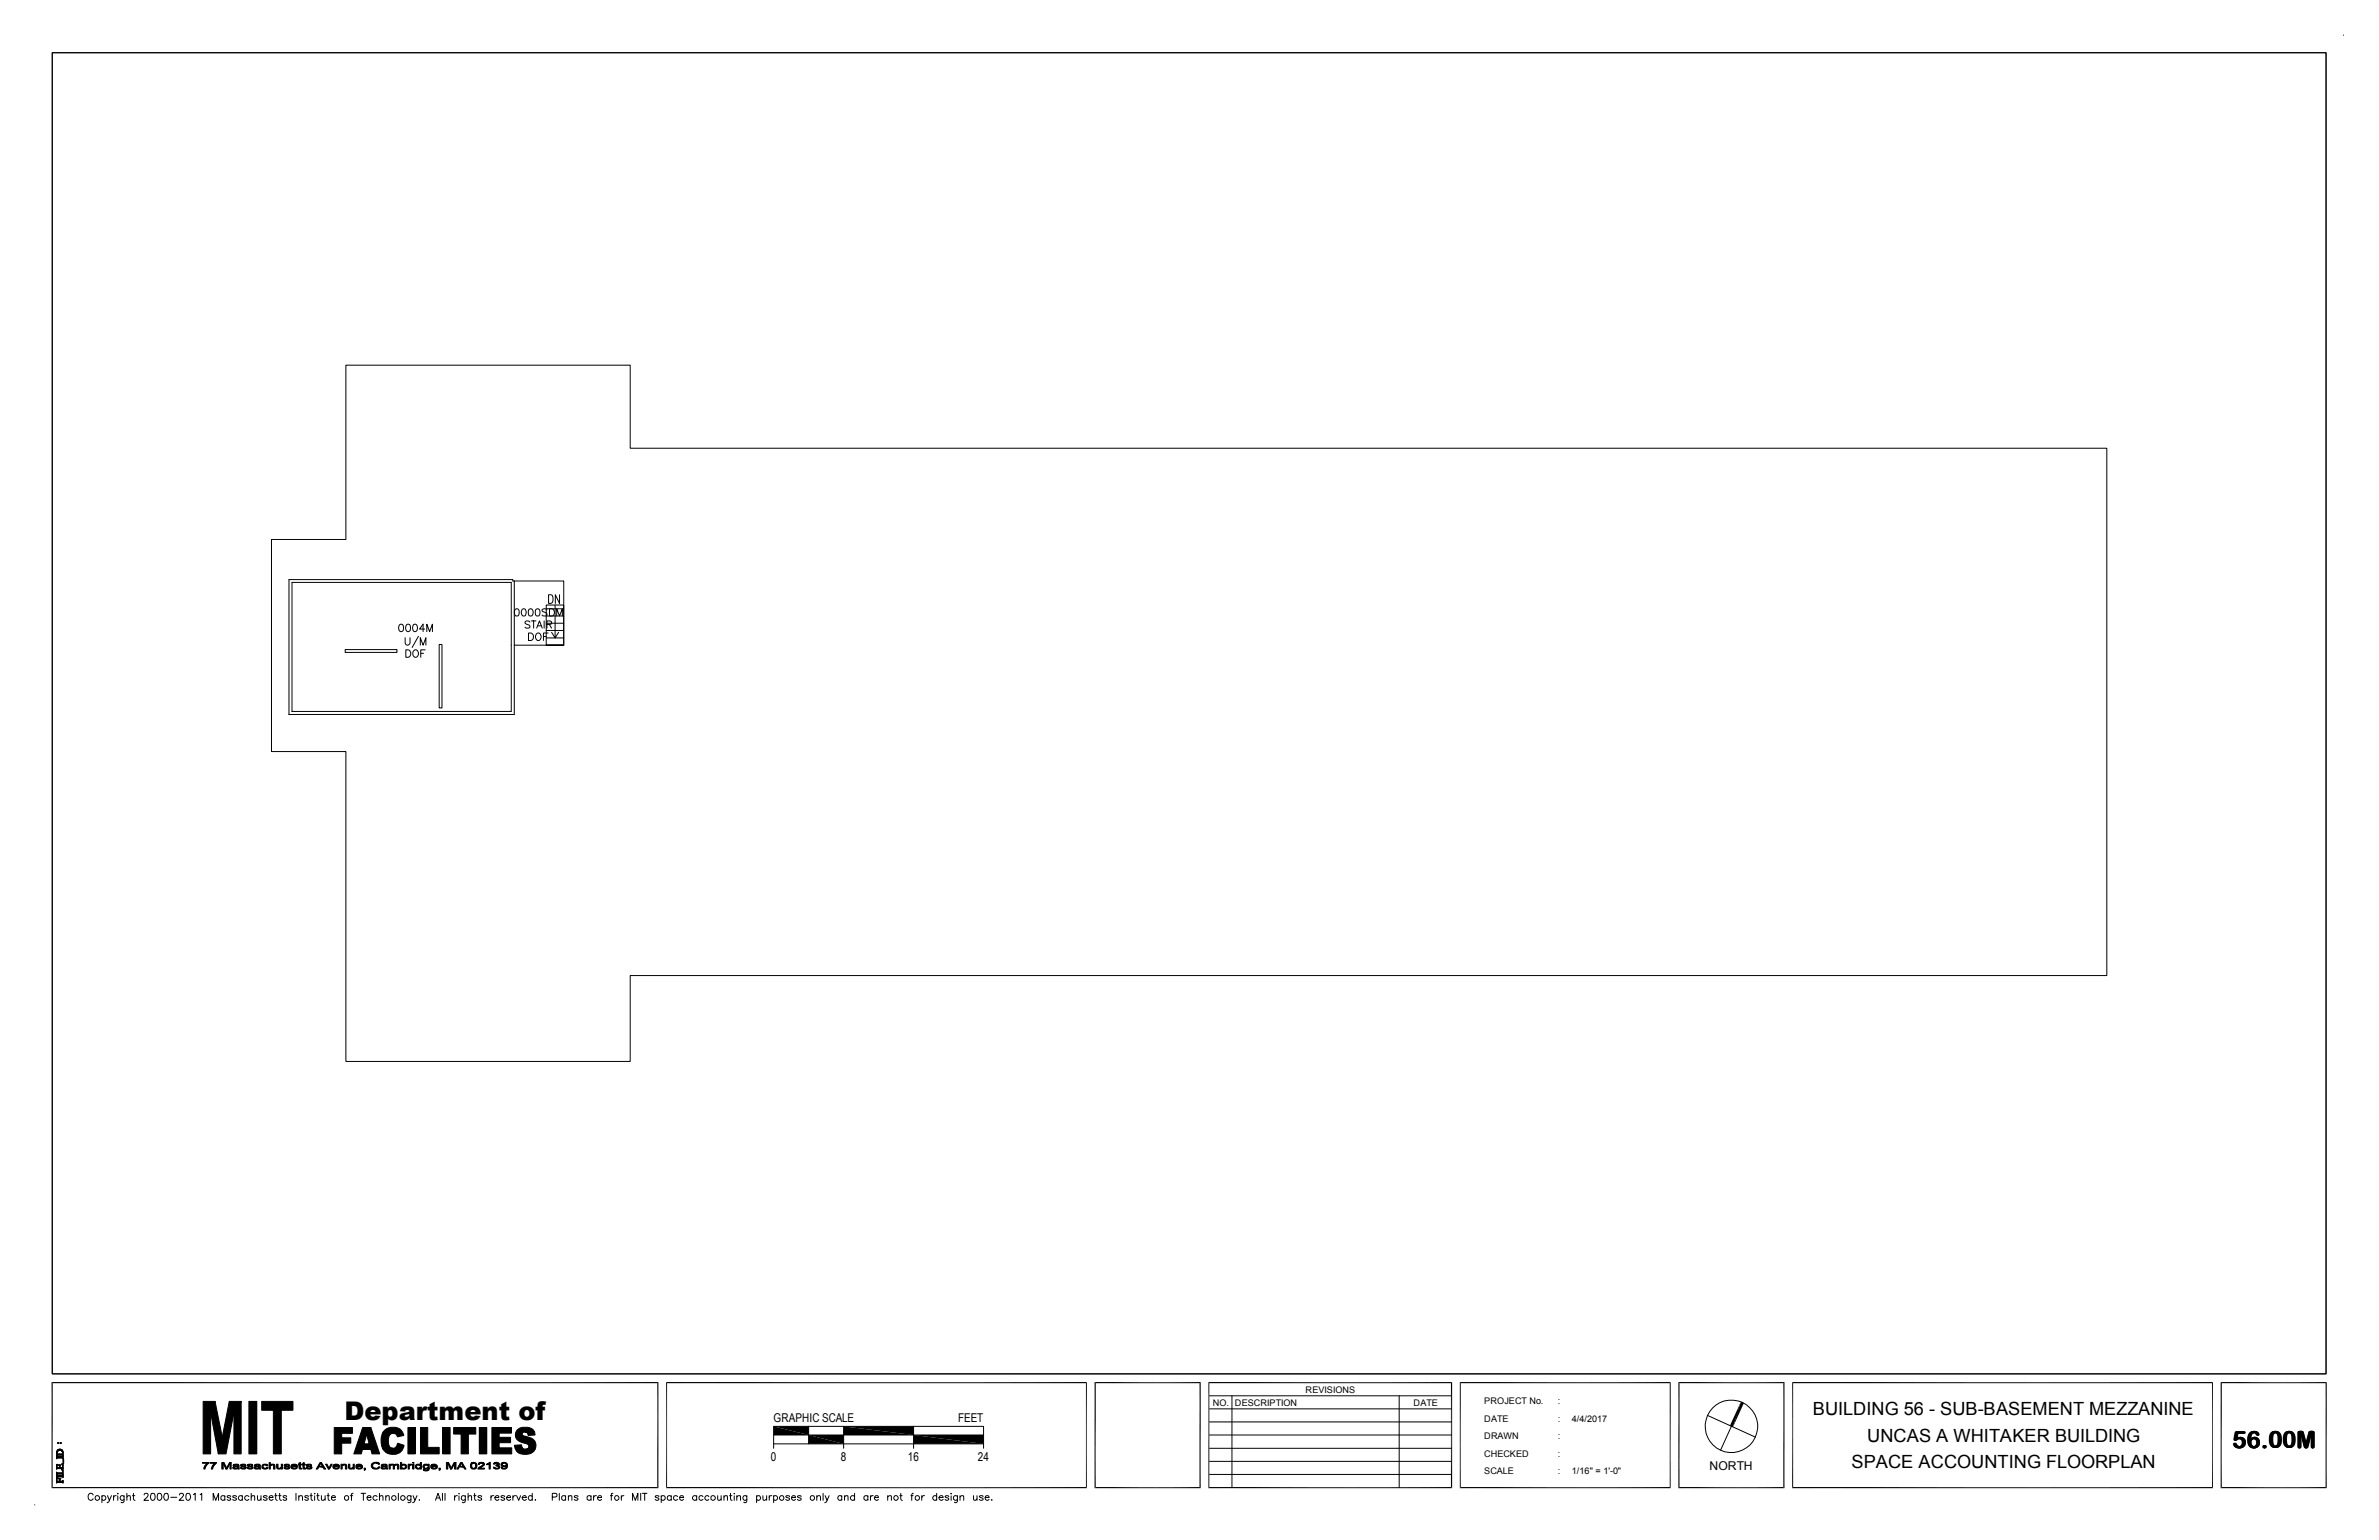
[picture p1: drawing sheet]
<svg xmlns="http://www.w3.org/2000/svg" width="432mm" height="279mm" viewBox="0 0 432 279" stroke-linecap="round" stroke-linejoin="round" font-family="sans-serif">
<defs><g id="words">
<text font-size="4.7" x="62.5" y="257.6">Department of</text>
<text font-size="4.3" x="405.2" y="262.7">56.00M</text>
<g font-size="3.3">
<text x="329" y="256.8">BUILDING 56 - SUB-BASEMENT MEZZANINE</text>
<text x="338.9" y="261.5">UNCAS A WHITAKER BUILDING</text>
<text x="336" y="266.3">SPACE ACCOUNTING FLOORPLAN</text>
</g>
<g font-size="2.2">
<text x="140.4" y="258">GRAPHIC SCALE</text>
<text x="173.9" y="258">FEET</text>
<text x="139.9" y="265.1">0</text>
<text x="152.6" y="265.1">8</text>
<text x="164.8" y="265.1">16</text>
<text x="177.5" y="265.1">24</text>
<text x="310.3" y="266.7">NORTH</text>
</g>
<g font-size="1.7">
<text x="220.1" y="255">NO.</text>
<text x="224.2" y="255">DESCRIPTION</text>
<text x="237" y="252.6">REVISIONS</text>
<text x="256.6" y="255">DATE</text>
<text x="269.4" y="258">DATE</text>
<text x="269.4" y="254.8">PROJECT No.</text>
<text x="282.7" y="258">:</text>
<text x="282.7" y="254.8">:</text>
<text x="285.3" y="258">4/4/2017</text>
<text x="269.4" y="261.2">DRAWN</text>
<text x="282.7" y="261.2">:</text>
<text x="269.4" y="267.5">SCALE</text>
<text x="269.4" y="264.3">CHECKED</text>
<text x="282.7" y="264.3">:</text>
<text x="282.7" y="267.5">:</text>
<text x="285.3" y="267.5">1/16&quot; = 1'-0&quot;</text>
</g>
</g></defs>
<g fill="none" stroke="#000" stroke-width=".18">
<path d="M9.5 9.6h412.7v239.7h-412.7zM425.4 6.4h.1M62.8 66.3h51.6v15h268v95.7h-268v15.6h-51.6v-56.2h-13.5v-38.5h13.5zM53 105.7h39.8v23.4h-39.8zM62.7 117.9h9.4v.5h-9.4zM72.6 113.3a.41 .41 0 0 1 .6 .2v.8a.41 .41 0 0 1-.4 .3 .41 .41 0 0 1-.4-.3 .96 .96 0 0 1 .2-1zM73.5 115.7l.1 1.1a.43 .43 0 0 0 .5 .2 .43 .43 0 0 0 .3-.3v-1M73.7 117.9a.73 .73 0 0 1 .8 .4 .73 .73 0 0 1-.2 .9l-.6 .1zM73.8 113.3a.41 .41 0 0 1 .7 .2v.8a.41 .41 0 0 1-.4 .3 .41 .41 0 0 1-.4-.3 .96 .96 0 0 1 .1-1zM75.1 113.3a.4 .4 0 0 1 .6 .2 .62 .62 0 0 1 .1 .7 .62 .62 0 0 1-.7 .3l-.2-.5zM75.1 118.1l.2-.2a.68 .68 0 0 1 .7 .7 .68 .68 0 0 1-.7 .7l-.4-.6zM75.9 115.4l-1.1 2.1"/>
<path d="M76.3 117.1v-1.4l.5 1.4 .5-1.4v1.4M76.4 118.5h.5M77.1 114.1h-.9l.6-.9v1.4M77.2 117.9h-.8v1.4M77.5 114.6v-1.4l.5 1.4 .5-1.4v1.4M79.7 116.9h.5v11.5h-.5zM93.3 105.4h-.2v-.2h-40.6v24.4h40.8v-12.5M93.3 105.4h9v11.7M93.3 105.4v11.7h9M93.6 110.5a.41 .41 0 0 1 .6 .2v.3a.55 .55 0 0 1-.5 .8 .79 .79 0 0 1-.1-1.3zM94.8 110.5l.2-.1a.7 .7 0 0 1 .5 .7 .7 .7 0 0 1-.4 .7h-.1a.79 .79 0 0 1-.2-1.3zM95.9 114.9h.5a.74 .74 0 0 1 .4 .6 .74 .74 0 0 1-.4 .7h-.5z"/>
<path d="M96.1 110.5a.4 .4 0 0 1 .6 .2 .63 .63 0 0 1 0 .7 .63 .63 0 0 1-.6 .3l-.2-.5zM96.2 112.9a.45 .45 0 0 0-.6-.3 .45 .45 0 0 0-.3 .5l.8 .3 .1 .4-.4 .2-.5-.2M96.4 112.6h.9M96.9 112.6v1.4M97.3 110.5a.4 .4 0 0 1 .7 .2v.3a.55 .55 0 0 1-.5 .8 .69 .69 0 0 1-.3-1.1zM97.3 115.1l.3-.2a.68 .68 0 0 1 .6 .6 .68 .68 0 0 1-.6 .7l-.4-.5zM97.4 114l.5-1.4 .5 1.4M97.6 113.5h.7M98.6 115.5h.5M98.8 112.6v1.4M99.1 117.1v-7.3h3.2v7.3h-3.2h3.2M99.1 115.7h3.2"/>
<path d="M99.1 114.4h3.2M99.1 113.1h3.2M99.1 111.8h3.2M99.1 110.4h3.2M99.3 110.7a.49 .49 0 0 0-.5-.3 .49 .49 0 0 0-.4 .4l.9 .6v.2l-.3 .2-.6-.2M99.3 113.3l.7-.1 .1-.4-.8-.2v1.4M99.5 114.9h-.9v1.3M99.6 107.9h.4a.97 .97 0 0 1 0 1.6h-.4zM99.7 113.3l.4 .7M99.7 110.4a.73 .73 0 0 1 .9 .4 .73 .73 0 0 1-.2 .9l-.7 .1zM100.1 114.7l.7 1M100.8 109.8v5.9l.6-1"/>
<path d="M101 111.8v-1.4l.6 1.4 .5-1.4v1.4M101.6 107.9v1.6l-.8-1.6v1.6M36.9 254.3h2.1l-.8 2v7.5h-1.3zM39 254.3l1.3 6.4-.7 3.1-1.4-7.5zM41.6 254.3h2.2l-1.3 2-1.5 7.5h-1.4zM43.8 254.3v9.5h-1.3v-7.5zM45.2 254.3h1.4v9.5h-1.4zM47.5 254.3h5.7v1.6h-2.1v7.9h-1.5v-7.9h-2.1zM60.7 259h3.3v1.1h-2v.8h1.7v.9h-1.7v2h-1.3zM65.8 259h1.5l-.8 1.3-.4 1.7 1.2 1h-1.5l-.2 .8h-1.4zM67.3 259l1.6 4.8h-1.4l-.2-.8-1.2-1h.9l-.5-1.7zM69.5 260l1.9 .1a1.01 1.01 0 0 0-.9 1.1l.2 1.1a.63 .63 0 0 0 .6 .5h-1.8l-.3-1v-.9z"/>
<path d="M69.6 259.8l.5-.6 .6-.2h.6a1.75 1.75 0 0 1 2 1.4l-1.2 .3-.3-.6-2.3-.1zM74 259h1.4v4.8h-1.4zM76.3 259h1.3v3.6h2.1v1.2h-3.4zM80.3 259h1.4v4.8h-1.4zM82.3 259h4.1v1.2h-1.4v3.6h-1.3v-3.6h-1.4zM87 259h1.3v4.8h-1.3zM89.3 259h3.5v1h-2.2v.8h2.1v.9h-2.1v1h2.3v1.1h-3.6zM93.9 259.5l.6-.5h.9a1.6 1.6 0 0 1 1.6 .7l-1.8 .1a.39 .39 0 0 0-.4 .4 .39 .39 0 0 0 .5 .4 2.16 2.16 0 0 1 1.9 1.3l.1 .4-.2 .7-1.7-.1a.54 .54 0 0 0 .6-.5 .54 .54 0 0 0-.7-.5 2.02 2.02 0 0 1-1.7-1.3v-.5zM95.2 259.8l1.8-.1 .1 .7h-1.2a.65 .65 0 0 0-.7-.6zM121 250.7v19.3M140.4 258.8h38.1v3.2h-38.1zM146.8 258.8v3.2"/>
<path d="M153.1 258.8v4M165.8 258.8v4M197.2 250.7v19.3M219.4 250.7v19.3M219.5 253.2h44M219.5 255.6h44M219.5 258h44M223.6 253.2v16.7M254 253.2v16.7M265 250.7v19.3M303.1 250.7v19.3M309.9 256.8l8.7 3.9"/>
<path d="M316.2 254.4l-3.9 8.7M325.4 250.7v19.3M401.6 250.7v19.3M6.3 273v.1M10.3 268.1h.2l-.2 .3M10.3 267.6l.1 .2M10.3 264.2l.1 .1M10.3 268.8h1.1zM10.3 268.9h1.1zM10.3 267.8h1.1zM10.3 267.9h1.1zM10.3 267.4h1z"/>
<path d="M10.3 267.3h1zM10.3 266.4h1zM10.3 266.3h1zM10.3 264.4h1.1zM10.3 264.5h1.1zM10.3 268.1v.8h1.1v.2v-.5M10.3 263.3v.7v-.6M10.3 264h.1M10.3 264.2v.3M10.3 265.7v.7h1.1M10.3 267.2v.3M10.3 267.7v.3"/>
<path d="M10.3 268.8h1.1M10.3 267.8h1.1M10.3 267.3h1M10.3 267.4h1M10.3 264.3h1.1M10.3 264.4h1.1M10.4 263.9h.9zM10.4 268.2h.1M10.4 267.3l-.1 .1h1.1M10.4 263.2v.3M10.4 263.8v.2M10.4 265.7v.1"/>
<path d="M10.4 263.9h.9M10.4 268.1h.1M10.4 267.3l-.1-.2v2l.1-.2M10.4 267.9l-.1 .2M10.4 267.4l-.1 .1M10.4 263.1l-.1 .3v1.3l.1-.2M10.4 263.1v.3M10.4 265.7h.1M10.5 263.3h.1M10.5 263.2h.1M10.5 263.1h.8v.2M10.5 263.1h.8"/>
<path d="M10.5 261.7h.1v.2zM10.5 261.8h.2zM10.5 263.1l.5-.2 .4 .4M10.5 261.7h.1M10.5 261.9h.1M10.5 263.1h-.1M10.5 263h.7h-.6M10.5 265.7h.1M10.6 263.2h-.1h.1M10.6 263.2l-.2 .2v.4h.9l.1-.3-.3-.3M10.6 263.2h.5M10.6 263h.5"/>
<path d="M10.7 268.3h.3M10.7 265.8h.3M10.7 262.9h.3M10.9 268.4h.1M10.9 265.9h.1M10.8 268.4l-.2-.1h.4l-.1 .1M10.8 265.8v.5M10.8 268.4v.3h-.5M10.8 268.4v.3zM10.8 265.9v.4zM10.9 265.9v.4v-.4l.1-.1h-.4l.2 .1M10.9 268.4v.3h.5"/>
<path d="M10.9 261.8h.2zM10.9 261.7h.2M10.9 261.9h.2M11 261.7l.1 .2zM11.1 263.2h.2h-.1M11.2 266.6l.1 .1M11.2 263.2h.1M11.2 265.6l.1 .1M11.2 263.3h.1M11.3 265.6v.1M11.3 266.7h.1M11.3 267.4v-.7l-.2-.1 .3 .1v1.4v-.2h-1.1h1.1"/>
<path d="M11.3 266.3h-1v-.4l.2-.2h-.2v.9l.1-.2M11.3 263.1v.3M11.3 263.8v.2M11.3 265.6v.2M11.3 266.2v.2M11.3 266.7v.2M11.4 266.7v.7zM11.4 268.7v.2h-1.1h1.1M11.4 267.4v.1M11.4 265.7v.9v-.9l-.2-.1 .2 .2-.1 .5M11.4 263.3v.2M11.4 264h-1.1v.1"/>
<path d="M11.4 263.3v.8M11.4 268.7l-.1 .1M11.4 264.2v.3M11.4 267.7v.3M11.4 268.6v.1M11.4 267.6l-.1 .2M11.4 263.4v1.3v-.2h-1.1h1.1M11.4 264.2l-.1 .1M11.5 264.7l.1 .8zM11.5 264.8v.7M16.9 271.2a.46 .46 0 0 0-.5-.3 .46 .46 0 0 0-.4 .5 .54 .54 0 0 0 .2 .7 .54 .54 0 0 0 .6-.1l.1-.1M18.5 271.5a.41 .41 0 0 1 .6 0 .41 .41 0 0 1 0 .6 .41 .41 0 0 1-.6-.1"/>
<path d="M18.5 271.4v1.2M19.5 271.4l.4 .8 .3-.8M19.9 272.2l-.1 .3-.4 .1M20.6 271.4v.8M21.1 271.4a.36 .36 0 0 0-.5 .3M21.4 270.9v.2zM21.4 271.4v.8M22.5 271.4v1.1l-.2 .1-.3-.1M22.5 271.5a.41 .41 0 0 0-.6 0 .41 .41 0 0 0 0 .6 .41 .41 0 0 0 .6-.1M23 271.6l.2-.2h.4l.1 .8M23 270.9v1.3M24 271.4h.5"/>
<path d="M24.2 270.9v1l.3 .3M26.2 271.2a.36 .36 0 0 1 .3-.3 .36 .36 0 0 1 .4 .4l-.8 .9h.9M27.5 271a.45 .45 0 0 1 .6 .2l.1 .3a.53 .53 0 0 1-.5 .7 .83 .83 0 0 1-.2-1.2zM28.7 271a.42 .42 0 0 1 .6 .2 .57 .57 0 0 1 0 .7 .57 .57 0 0 1-.6 .2l-.2-.4zM29.9 271a.42 .42 0 0 1 .6 .2l.1 .3a.53 .53 0 0 1-.5 .7 .79 .79 0 0 1-.2-1.2zM31 271.7h1.1M32.6 271.2l.2-.3 .4 .1 .1 .2-.2 .4-.6 .6h.9M33.9 271a.42 .42 0 0 1 .6 .2 .57 .57 0 0 1 .1 .7 .57 .57 0 0 1-.7 .2l-.2-.4zM35.1 271.2l.3-.3v1.3M36.3 271.2l.3-.3v1.3M36.7 265.3h1.2l-.5 .7-.2 .5h-.2v-.3l.6-.7h-.9zM38.1 265.3h1.2l-.5 .7-.2 .5h-.2l.1-.4 .5-.6h-.9z"/>
<path d="M38.7 272.2v-1.3l.5 1.3 .5-1.3v1.3M40.3 265.3h.3l-.1 .2v1h-.2zM40.6 265.3l.5 1.1-.1 .1-.5-1zM40.8 271.5a.41 .41 0 0 0-.6 0 .41 .41 0 0 0 0 .6 .41 .41 0 0 0 .6-.1M40.8 271.4v.8M41.7 265.3h.3l-.3 .2-.5 1h-.2zM41.7 265.5l.3-.2v1.2h-.3zM41.9 271.5l-.2-.1h-.4l-.1 .1 .1 .2 .5 .1 .1 .2a.36 .36 0 0 1-.7 0M42.3 265.9l.5-.1h-.2l-.1 .1zM42.3 266.1h.8l-.6 .1 .1 .2h.5l-.7 .1-.2-.1zM42.4 265.8l.2-.2 .7 .1 .1 .8-.5-.1 .2-.1v-.2h-.6l.6-.1v-.2zM42.8 266.4h.4z"/>
<path d="M42.9 271.5l-.2-.1h-.4l-.1 .1 .1 .2 .5 .1 .1 .2a.41 .41 0 0 1-.7 0M43.6 266.3l.6 .1h-.5zM43.7 265.8h.5l-.3 .1 .7 .2 .1 .3-.3 .1h-.6l-.1-.1h.7l.1-.1-.8-.3zM43.7 265.7l.7-.1 .3 .3zM44 271.5a.41 .41 0 0 0-.6 0 .41 .41 0 0 0 0 .6 .41 .41 0 0 0 .6-.1M44 271.4v.8M44.9 266.3l.5 .1h-.4zM45 265.7l.4 .1h-.2l-.1 .1 .8 .2v.3l-.3 .1h-.6v-.1h.6l.1-.2-.8-.2zM45 265.7l.6-.1 .3 .3zM45.2 271.5a.43 .43 0 0 0-.7 0 .43 .43 0 0 0 0 .6 .43 .43 0 0 0 .7-.1M45.6 271.6l.2-.2h.4v.8M45.6 270.9v1.3"/>
<path d="M46.1 266.2l.2-.1h.7l-.6 .1 .1 .2h.5l-.2 .1h-.5zM46.2 265.8h.5h-.2l-.1 .1zM46.3 265.8l.1-.1a.58 .58 0 0 1 .8 .1l.1 .7-.5-.1 .2-.1v-.2h-.7l.7-.1-.1-.2zM46.6 266.4h.4zM46.7 271.4l.1 .7 .3 .1 .3-.3M47.4 271.4v.8M47.6 265.9l.3-.3 .6 .1-.6 .1-.1 .1v.4l.3 .1h-.4l-.2-.1zM47.7 266.4h.6l.1-.2h.2l-.3 .3zM48.1 265.8h.5v.1h-.2zM48.5 271.5l-.3-.1-.4 .1 .6 .3v.3a.44 .44 0 0 1-.6-.1M48.9 265.3h.2v.5h.3l-.3 .1v.6h-.2zM48.9 271.7h.7a.4 .4 0 0 0-.7-.3 .4 .4 0 0 0 .1 .7l.3 .1 .3-.2"/>
<path d="M49.1 265.8l.2-.2 .5 .1 .1 .8h-.2l-.1-.7zM49.9 271.4h.4M50 270.9v1l.3 .3M50.2 265.6h.3v.8h.6l-.3 .1-.5-.1zM50.6 271.4h.4M50.7 266.4h.4zM50.8 270.9v1l.3 .3M51.1 265.6h.2v.9l-.4-.1 .2-.2zM51.5 266.3l.6 .1h-.5zM51.6 265.8h.5l-.3 .1 .5 .1a.26 .26 0 0 1 .3 .3 .26 .26 0 0 1-.3 .2h-.6l-.1-.1h.7l.1-.2-.6-.1zM51.6 265.7l.7-.1 .2 .3zM52 271.5l-.2-.1h-.4v.1v.2l.6 .1v.2a.36 .36 0 0 1-.6 0"/>
<path d="M52.9 265.8h.5h-.3l-.1 .2 1 .1h-1l.1 .2 .3 .1h-.5l-.1-.2zM53 266.4l1-.1-.4 .2zM53 265.8l.6-.2 .4 .4h-1h.8l-.2-.2zM53.7 270.9v1.3M54.2 271.6l.2-.2h.4l.1 .8M54.2 271.4v.8M54.3 265.4l.2-.1v.3h.2v.2h-.2v.6h.2h-.4v-.6h-.2zM54.3 266.4h.4l.1 .1zM55 266.4h.4l.1 .1zM55 265.4l.2-.1v.3h.2v.2h-.2v.6h.1h-.3v-.6h-.2v-.2h.2zM55.5 266.3l.6 .1h-.5zM55.6 265.8h.5l-.3 .1 .5 .1a.26 .26 0 0 1 .3 .3 .26 .26 0 0 1-.3 .2l-.6-.1h.6a.38 .38 0 0 0-.5-.3z"/>
<path d="M55.7 265.7l.6-.1 .3 .3zM56 271.5l-.2-.1h-.4l-.1 .1 .1 .2 .5 .1 .1 .2a.36 .36 0 0 1-.7 0M56.3 271.4h.4M56.5 270.9v1v.2l.3 .1M57.1 270.9v.2zM57.1 271.4v.8M57.5 271.4h.4M57.7 270.9v1l.3 .3M58.1 265.3h.2l-.4 .7 .7 .1h-.7l-.2 .4h-.3zM58.2 265.4l.1-.1 .8 1.2h-.3l-.2-.4-.7-.1h.6zM58.3 271.4l.1 .7 .3 .1 .3-.3M59 271.4v.8"/>
<path d="M59.1 265.6h.3l.3 .7-.1 .2zM59.4 271.4h.4M59.6 270.9v1v.2l.3 .1M60.1 265.6h.2l-.5 .9h-.2zM60.2 271.7h.7a.4 .4 0 0 0-.7-.3 .4 .4 0 0 0 .1 .7l.3 .1 .3-.2M60.5 265.8h.5h-.2l-.1 .2 .9 .1h-.9l.1 .3h.2h-.5l-.1-.2zM60.6 266.4l1-.1-.3 .2zM60.6 265.8l.6-.2 .4 .4h-.9h.7l-.2-.2zM61.9 265.6l.4 .2-.2 .1v.6h-.2zM62.1 265.8h.3zM62.1 265.8l.2-.2 .6 .1v.8h-.2l-.1-.7zM63.2 265.6h.3v.8h.6l-.2 .1-.6-.1z"/>
<path d="M63.6 271.4h.4M63.8 266.4h.3zM64.1 265.6h.2v.9l-.4-.1 .2-.2zM64.1 270.9l-.3 .1v1.2M64.6 265.9l.1-.1h.5h-.2l-.2 .2 1 .1h-1l.1 .2 .3 .1h-.5l-.1-.1zM64.7 266.4l1.1-.1-.4 .2zM64.7 265.8l.7-.2 .3 .2 .1 .2h-1l.7-.1-.1-.1zM65.5 270.9h.9M66 270.9v1.3M66.1 266.4h.2l-.1 .3h-.1l.1-.1zM66.6 271.7h.8a.4 .4 0 0 0-.7-.3 .4 .4 0 0 0 .1 .7l.3 .1 .3-.2M67.5 265.6l.5-.3 .7 .1h-.6l-.4 .2v.6l.5 .2h-.6l-.2-.3z"/>
<path d="M67.7 266.4h.7l.3-.3h.3l-.2 .3-.3 .1zM68.2 265.4h.5l.2 .2-.2 .1zM68.5 271.5a.43 .43 0 0 0-.7 0 .43 .43 0 0 0 0 .6 .43 .43 0 0 0 .7-.1M68.9 271.6l.1-.2h.5v.8M68.9 270.9v1.3M69.2 266.2l.1-.1h.8l-.7 .1 .1 .2h.5l-.2 .1h-.5zM69.2 265.8h.5l-.3 .1h-.2zM69.3 265.7h.2a.58 .58 0 0 1 .7 .1l.2 .7-.6-.1 .3-.2v-.1h-.8l.8-.1-.1-.2zM69.5 262.8l2.1-.1 .4-.3 .2-.6 1.1 .4a2.03 2.03 0 0 1-3.2 1.4zM69.6 266.4h.5zM70 271.6l.2-.2h.4l.1 .8M70 271.4v.8"/>
<path d="M70.6 265.6l.4 .2-.2 .2v.5h-.2zM70.8 265.7l.4 .1zM70.8 265.7l.6-.1 .2 .2zM71.3 265.8h.6l-.3 .1v.6h-.2zM71.6 265.8l.2-.2 .5 .1 .1 .2v.6h-.3v-.7zM72.3 270.9v1.3M72.7 265.3h.2v.5h.3l-.3 .2v.3l.3 .1h-.3v.1h-.2zM72.9 266.4h.3zM72.9 265.8l.2-.1a.47 .47 0 0 1 .6 0 .47 .47 0 0 1 0 .7l-.3 .1h-.4l.4-.1 .2-.5-.2-.1zM74.1 265.6l.4 .2-.2 .1v.6h-.2zM74.3 265.7h.5l-.1 .1zM74.6 271.4l-.1 1.1-.1 .1-.4-.1"/>
<path d="M74.6 271.5a.41 .41 0 0 0-.6 0 .41 .41 0 0 0 0 .6 .41 .41 0 0 0 .6-.1M74.9 265.6h.2v.9h-.2zM74.9 265.3h.2v.2h-.2zM75 271.4l.3 .8 .4-.8M75.3 272.2l-.1 .3-.3 .1M75.5 265.8l.2-.2 .5 .1 .1 .1h-.6l-.1 .4 .2 .2h.5h-.7l-.2-.2zM75.9 266.4h.4zM76.1 272.1v.1zM76.3 265.3h.2v1.2l-.4-.1a.32 .32 0 0 0 .2-.4 .32 .32 0 0 0-.4-.2h.4zM76.8 265.9l.2-.2 .3 .1-.3 .1v.3l.3 .2h.6l-.3 .1a.52 .52 0 0 1-.8-.4zM76.8 266.6l.5 .1h-.4zM76.9 266.7h.7l.1-.3h.2v.3l-.4 .2z"/>
<path d="M77 265.7l.5-.1 .2 .2zM77.4 265.8l.5-.2v.8h-.6a.32 .32 0 0 0 .4-.3 .32 .32 0 0 0-.3-.3zM78.2 265.9l.1-.1h.5h-.2l-.2 .2 1 .1h-1l.1 .2 .3 .1h-.5l-.1-.1zM78.3 266.4l1.1-.1-.4 .2zM78.3 265.8l.7-.2 .3 .2 .1 .2h-1l.7-.1-.1-.1zM79 272.2l.5-1.3 .5 1.3M79.2 271.8h.6M79.7 266.4h.2l-.1 .3h-.1l.1-.1zM80.3 270.9v1.3M80.8 270.9v1.3M81 265.3h.4l-.1 .2v1h-.3zM81.4 265.3l.5 1-.1 .2-.5-1z"/>
<path d="M82.4 265.3h.4l-.3 .2-.5 1h-.2zM82.5 265.5l.3-.2v1.2h-.3zM82.5 271.4v.8M83 271.4h-.3l-.2 .3M83.3 270.9v.2zM83.3 271.4v.8M83.6 265.3h.3l-.5 .7 .7 .1h-.7l-.2 .4h-.3zM83.7 265.4l.2-.1 .7 1.2h-.3l-.2-.4-.7-.1h.6zM84.5 271.4l-.1 1.1-.2 .1-.3-.1M84.5 271.5a.41 .41 0 0 0-.6 0 .41 .41 0 0 0 0 .6 .41 .41 0 0 0 .6-.1M85 271.6l.1-.2h.5v.8M85 270.9v1.3"/>
<path d="M85.5 265.5l.5-.1-.3 .2-.1 .4 .2 .4h.6l-.2 .1a.6 .6 0 0 1-.8-.3v-.5zM85.6 265.4h.1a.6 .6 0 0 1 .9 .4l-.1 .5-.5 .1 .3-.2v-.5l-.2-.2zM86 271.4h.4M86.1 270.9v1l.3 .3M86.8 265.5l.4-.2 .6 .1-.7 .1-.1 .2h-.2zM87.4 265.4l.5 .1v.3l-.9 .6h.9v.1h-1.2l.2-.3 .5-.2a.31 .31 0 0 0 .2-.2 .31 .31 0 0 0 0-.3zM87.4 271.5l-.2-.1-.5 .1 .7 .3v.3a.44 .44 0 0 1-.7-.1M88.3 265.6h.5l-.5 .2zM88.5 265.6l.5-.3v1.2h-.2v-.9zM89.1 271.4v.8M89.5 266.2l.6 .2h-.4zM89.6 265.5l.5-.1-.3 .2h-.2z"/>
<path d="M89.6 271.4a.38 .38 0 0 0-.5 .3M89.7 265.4l.7-.1 .2 .4-.1 .2-.5-.1h.3l.1-.3zM89.8 271.7l.8-.1a.38 .38 0 0 0-.5-.2 .38 .38 0 0 0-.3 .4l.3 .4 .5-.2M90 265.8l.6 .1h-.6zM90.1 265.9l.6 .1v.3l-.4 .2h-.5l-.1-.1h.6l.2-.1v-.2zM91 266.2l.9 .2-.6 .1zM91.1 265.4h.4l-.3 .2v.3l.3 .1h-.4l-.1-.1zM91.1 266l.8-.1-.3 .2zM91.1 265.4a.73 .73 0 0 1 1 .3l-.1 .7h-.5l.4-.2v-.3h-.2h.2v-.3l-.3-.2zM91.6 271.5l-.2-.1h-.4l-.1 .1 .1 .2 .5 .1 .1 .2a.41 .41 0 0 1-.7 0M91.9 271.7l.8-.1a.38 .38 0 0 0-.5-.2 .38 .38 0 0 0-.3 .4l.3 .4 .5-.2M93.1 271.4v.8"/>
<path d="M93.4 262.2l1.3-.1 .2 .6 .3 .2 1.9 .1a1.71 1.71 0 0 1-1.5 .9h-.5a1.66 1.66 0 0 1-1.7-1.7zM93.6 271.4h-.3l-.2 .3M93.8 271.4l.3 .8 .4-.8M94.8 271.7h.7a.4 .4 0 0 0-.6-.3 .4 .4 0 0 0 .1 .7l.3 .1 .2-.2M96.6 271.5a.41 .41 0 0 0-.6 0 .41 .41 0 0 0 0 .6 .41 .41 0 0 0 .6-.1M96.6 270.9v1.3M97.1 272.1h.1zM100.2 271.6l.8-.1v-.4l-.8-.2v1.3M101.5 270.9v1.3M102.7 271.5a.41 .41 0 0 0-.6 0 .41 .41 0 0 0 0 .6 .41 .41 0 0 0 .6-.1M102.7 271.4v.8M103.2 271.6l.1-.2h.5v.8"/>
<path d="M103.2 271.4v.8M104.9 271.5l-.3-.1-.4 .1 .7 .3v.3a.44 .44 0 0 1-.7-.1M107.3 271.5a.41 .41 0 0 0-.6 0 .41 .41 0 0 0 0 .6 .41 .41 0 0 0 .6-.1M107.3 271.4v.8M107.7 271.4v.8M108.2 271.4a.38 .38 0 0 0-.5 .3M108.5 271.7l.7-.1a.38 .38 0 0 0-.5-.2 .38 .38 0 0 0-.2 .4l.3 .4 .4-.2M110.8 271.4h.4M111.3 270.9l-.3 .1v1.2M112.8 271.4v.8M113.2 271.4a.36 .36 0 0 0-.4 .3M114.8 272.2v-1.3l.5 1.3 .5-1.3v1.3"/>
<path d="M116.3 270.9v1.3M116.6 270.9h.8M117 270.9v1.3M119.6 271.5l-.3-.1-.4 .1 .6 .3v.3a.44 .44 0 0 1-.6-.1M120 271.5a.41 .41 0 0 1 .6 0 .41 .41 0 0 1 0 .6 .41 .41 0 0 1-.6-.1M120 271.4v1.2M121.8 271.5a.41 .41 0 0 0-.6 0 .41 .41 0 0 0 0 .6 .41 .41 0 0 0 .6-.1M121.8 271.4v.8M123 271.5a.41 .41 0 0 0-.6 0 .41 .41 0 0 0 0 .6 .41 .41 0 0 0 .6-.1M123.4 271.7h.7a.4 .4 0 0 0-.7-.3 .4 .4 0 0 0 .1 .7l.3 .1 .3-.2M126.4 271.5a.43 .43 0 0 0-.6 0 .43 .43 0 0 0 0 .6 .43 .43 0 0 0 .6-.1M126.4 271.4v.8"/>
<path d="M127.6 271.5a.41 .41 0 0 0-.6 0 .41 .41 0 0 0 0 .6 .41 .41 0 0 0 .6-.1M128.7 271.5a.41 .41 0 0 0-.6 0 .41 .41 0 0 0 0 .6 .41 .41 0 0 0 .6-.1M130.3 271.4v.7l.3 .1 .3-.3M130.9 271.4v.8M131.4 271.6l.2-.2h.4v.8M131.4 271.4v.8M132.4 271.4h.4M132.6 270.9v1l.3 .3M133.3 270.9v.2zM133.3 271.4v.8M133.7 271.6l.4-.2h.3v.8M133.7 271.4v.8"/>
<path d="M135.6 271.4l-.1 1.1-.2 .1-.3-.1M135.6 271.5a.41 .41 0 0 0-.6 0 .41 .41 0 0 0 0 .6 .41 .41 0 0 0 .6-.1M137.3 271.5a.41 .41 0 0 1 .6 0 .41 .41 0 0 1 0 .6 .41 .41 0 0 1-.6-.1M137.3 271.4v1.2M138.5 271.4v.7l.3 .1 .3-.3M139.1 271.4v.8M139.6 271.4v.8M140.1 271.4a.36 .36 0 0 0-.5 .3M140.4 271.5a.41 .41 0 0 1 .6 0 .41 .41 0 0 1 0 .6 .41 .41 0 0 1-.6-.1M140.4 260.4h38.1M140.4 262v.8M140.4 271.4v1.2"/>
<path d="M143.3 271.5l-.3-.1-.4 .1 .7 .3v.3a.44 .44 0 0 1-.7-.1M143.7 271.7h.7a.4 .4 0 0 0-.6-.3 .4 .4 0 0 0 0 .7l.3 .1 .3-.2M145.4 271.5l-.2-.1-.5 .1 .7 .3v.3a.44 .44 0 0 1-.7-.1M148.3 271.6l.1-.2h.4l.1 .8M148.3 271.4v.8M149.4 270.9v1.3M149.8 271.4l.3 .8 .4-.8M150.1 272.2l-.1 .3-.3 .1M152.8 271.5a.41 .41 0 0 0-.6 0 .41 .41 0 0 0 0 .6 .41 .41 0 0 0 .6-.1M152.8 271.4v.8M153.3 271.6l.2-.2h.4v.8M153.3 271.4v.8"/>
<path d="M155.1 271.5a.43 .43 0 0 0-.6 0 .43 .43 0 0 0 0 .6 .43 .43 0 0 0 .6-.1M155.1 270.9v1.3M157.5 271.5a.41 .41 0 0 0-.6 0 .41 .41 0 0 0 0 .6 .41 .41 0 0 0 .6-.1M157.5 271.4v.8M158 271.4v.8M158.5 271.4a.38 .38 0 0 0-.5 .3M158.7 271.7l.7-.1a.38 .38 0 0 0-.4-.2 .38 .38 0 0 0-.3 .4l.3 .4 .4-.2M161.1 271.6l.2-.2h.5v.8M161.1 271.4v.8M163.3 271.4h.4M163.5 270.9v1l.3 .3M165.3 271.4h.4"/>
<path d="M165.8 270.9l-.2 .1-.1 .2v1M167.3 271.4v.8M167.8 271.4a.38 .38 0 0 0-.5 .3M170 271.5a.41 .41 0 0 0-.6 0 .41 .41 0 0 0 0 .6 .41 .41 0 0 0 .6-.1M170 270.9v1.3M170.4 271.7h.8a.4 .4 0 0 0-.6-.3 .4 .4 0 0 0 0 .7l.3 .1 .3-.2M172.2 271.5l-.2-.1h-.4v.3l.5 .1 .1 .2-.2 .2-.5-.2M172.6 271h.1zM172.6 271.4v.8M173.8 271.4l-.1 1.1-.2 .1-.3-.1M173.8 271.5a.41 .41 0 0 0-.6 0 .41 .41 0 0 0 0 .6 .41 .41 0 0 0 .6-.1M174.2 271.6l.4-.2h.3v.8"/>
<path d="M174.2 271.4v.8M176.7 271.4v.7l.3 .1 .3-.3M177.3 271.4v.8M178.4 271.5l-.2-.1-.4 .1 .6 .3v.3a.44 .44 0 0 1-.6-.1M178.5 262v.8M178.8 271.7h.7a.4 .4 0 0 0-.6-.3 .4 .4 0 0 0 .1 .7l.3 .1 .2-.2M180 272.1h.1zM219.5 260.4h44M219.5 262.8h44M219.5 265.1h44M219.5 267.5h44"/>
<circle cx="314.3" cy="258.8" r="4.8"/>
<circle cx="17.7" cy="271.8" r=".43"/>
<circle cx="62.9" cy="271.8" r=".43"/>
<circle cx="71.5" cy="271.8" r=".43"/>
<circle cx="73.1" cy="271.8" r=".43"/>
<circle cx="112" cy="271.8" r=".42"/>
<circle cx="129.4" cy="271.8" r=".43"/>
<circle cx="141.9" cy="271.8" r=".42"/>
<circle cx="147.4" cy="271.8" r=".43"/>
<circle cx="162.6" cy="271.8" r=".42"/>
<circle cx="166.5" cy="271.8" r=".43"/>
</g>
<g fill="none" stroke="#000" stroke-width=".21">
<path d="M9.4 250.8h110.1M9.5 250.7v19.3M119.4 250.7v19.3M120.9 250.8h76.4M198.7 250.8h19.2M198.8 250.7v19.3M217.8 250.7v19.3M219.3 250.8h44.3M263.5 250.7v19.3M265 250.8h38.2M304.6 250.8h19.3M304.7 250.7v19.3"/>
<path d="M323.8 250.7v19.3M325.3 250.8h76.4M403.1 250.8h19.2M403.2 250.7v19.3M422.2 250.7v19.3M9.4 269.9h110.1M120.9 269.9h76.4M198.7 269.9h19.2M219.3 269.9h44.3M265 269.9h38.2M304.6 269.9h19.3M325.3 269.9h76.4"/>
<path d="M403.1 269.9h19.2"/>
</g>
<g fill="#000">
<path d="M39 254.3l1.3 6.4-.7 3.1-1.4-7.5zM43.8 254.3v9.5h-1.3v-7.5zM140.4 258.8l6.4 1.6h-6.4zM140.4 258.8h6.4v1.6zM153.1 258.8l12.7 1.6h-12.7zM153.1 258.8h12.7v1.6zM316 254.3l-1.5 4.6-.5-.2zM316 254.3l.5 .3-2 4.3zM41.7 265.5l.3-.2v1.2h-.3zM42.8 266.4h.4zM46.6 266.4h.4zM50.7 266.4h.4z"/>
<path d="M62.1 265.8h.3zM69.6 266.4h.5zM70.8 265.7l.4 .1zM75.9 266.4h.4zM82.5 265.5l.3-.2v1.2h-.3zM146.8 260.4l6.3 1.6h-6.3zM146.8 260.4h6.3v1.6zM165.8 260.4l12.7 1.6h-12.7zM165.8 260.4h12.7v1.6z"/>
<path d="M36.9 254.3h2.1l-.8 2v7.5h-1.3z" fill-rule="evenodd"/>
<path d="M41.6 254.3h2.2l-1.3 2-1.5 7.5h-1.4z" fill-rule="evenodd"/>
<path d="M47.5 254.3h5.7v1.6h-2.1v7.9h-1.5v-7.9h-2.1z" fill-rule="evenodd"/>
<path d="M60.7 259h3.3v1.1h-2v.8h1.7v.9h-1.7v2h-1.3z" fill-rule="evenodd"/>
<path d="M65.8 259h1.5l-.8 1.3-.4 1.7 1.2 1h-1.5l-.2 .8h-1.4z" fill-rule="evenodd"/>
<path d="M67.3 259l1.6 4.8h-1.4l-.2-.8-1.2-1h.9l-.5-1.7z" fill-rule="evenodd"/>
<path d="M69.5 260l1.9 .1a1.01 1.01 0 0 0-.9 1.1l.2 1.1a.63 .63 0 0 0 .6 .5h-1.8l-.3-1v-.9z" fill-rule="evenodd"/>
<path d="M69.6 259.8l.5-.6 .6-.2h.6a1.75 1.75 0 0 1 2 1.4l-1.2 .3-.3-.6-2.3-.1z" fill-rule="evenodd"/>
<path d="M76.3 259h1.3v3.6h2.1v1.2h-3.4z" fill-rule="evenodd"/>
<path d="M82.3 259h4.1v1.2h-1.4v3.6h-1.3v-3.6h-1.4z" fill-rule="evenodd"/>
<path d="M89.3 259h3.5v1h-2.2v.8h2.1v.9h-2.1v1h2.3v1.1h-3.6z" fill-rule="evenodd"/>
<path d="M93.9 259.5l.6-.5h.9a1.6 1.6 0 0 1 1.6 .7l-1.8 .1a.39 .39 0 0 0-.4 .4 .39 .39 0 0 0 .5 .4 2.16 2.16 0 0 1 1.9 1.3l.1 .4-.2 .7-1.7-.1a.54 .54 0 0 0 .6-.5 .54 .54 0 0 0-.7-.5 2.02 2.02 0 0 1-1.7-1.3v-.5z" fill-rule="evenodd"/>
<path d="M95.2 259.8l1.8-.1 .1 .7h-1.2a.65 .65 0 0 0-.7-.6z" fill-rule="evenodd"/>
<path d="M36.7 265.3h1.2l-.5 .7-.2 .5h-.2v-.3l.6-.7h-.9z" fill-rule="evenodd"/>
<path d="M38.1 265.3h1.2l-.5 .7-.2 .5h-.2l.1-.4 .5-.6h-.9z" fill-rule="evenodd"/>
<path d="M40.3 265.3h.3l-.1 .2v1h-.2z" fill-rule="evenodd"/>
<path d="M40.6 265.3l.5 1.1-.1 .1-.5-1z" fill-rule="evenodd"/>
<path d="M41.7 265.3h.3l-.3 .2-.5 1h-.2z" fill-rule="evenodd"/>
<path d="M42.3 265.9l.5-.1h-.2l-.1 .1z" fill-rule="evenodd"/>
<path d="M42.3 266.1h.8l-.6 .1 .1 .2h.5l-.7 .1-.2-.1z" fill-rule="evenodd"/>
<path d="M42.4 265.8l.2-.2 .7 .1 .1 .8-.5-.1 .2-.1v-.2h-.6l.6-.1v-.2z" fill-rule="evenodd"/>
<path d="M43.7 265.8h.5l-.3 .1 .7 .2 .1 .3-.3 .1h-.6l-.1-.1h.7l.1-.1-.8-.3z" fill-rule="evenodd"/>
<path d="M43.6 266.3l.6 .1h-.5z" fill-rule="evenodd"/>
<path d="M43.7 265.7l.7-.1 .3 .3z" fill-rule="evenodd"/>
<path d="M45 265.7l.4 .1h-.2l-.1 .1 .8 .2v.3l-.3 .1h-.6v-.1h.6l.1-.2-.8-.2z" fill-rule="evenodd"/>
<path d="M44.9 266.3l.5 .1h-.4z" fill-rule="evenodd"/>
<path d="M45.2 254.3h1.4v9.5h-1.4z" fill-rule="evenodd"/>
<path d="M45 265.7l.6-.1 .3 .3z" fill-rule="evenodd"/>
<path d="M46.2 265.8h.5h-.2l-.1 .1z" fill-rule="evenodd"/>
<path d="M46.1 266.2l.2-.1h.7l-.6 .1 .1 .2h.5l-.2 .1h-.5z" fill-rule="evenodd"/>
<path d="M46.3 265.8l.1-.1a.58 .58 0 0 1 .8 .1l.1 .7-.5-.1 .2-.1v-.2h-.7l.7-.1-.1-.2z" fill-rule="evenodd"/>
<path d="M47.6 265.9l.3-.3 .6 .1-.6 .1-.1 .1v.4l.3 .1h-.4l-.2-.1z" fill-rule="evenodd"/>
<path d="M47.7 266.4h.6l.1-.2h.2l-.3 .3z" fill-rule="evenodd"/>
<path d="M48.1 265.8h.5v.1h-.2z" fill-rule="evenodd"/>
<path d="M48.9 265.3h.2v.5h.3l-.3 .1v.6h-.2z" fill-rule="evenodd"/>
<path d="M49.1 265.8l.2-.2 .5 .1 .1 .8h-.2l-.1-.7z" fill-rule="evenodd"/>
<path d="M50.2 265.6h.3v.8h.6l-.3 .1-.5-.1z" fill-rule="evenodd"/>
<path d="M51.1 265.6h.2v.9l-.4-.1 .2-.2z" fill-rule="evenodd"/>
<path d="M51.6 265.8h.5l-.3 .1 .5 .1a.26 .26 0 0 1 .3 .3 .26 .26 0 0 1-.3 .2h-.6l-.1-.1h.7l.1-.2-.6-.1z" fill-rule="evenodd"/>
<path d="M51.5 266.3l.6 .1h-.5z" fill-rule="evenodd"/>
<path d="M51.6 265.7l.7-.1 .2 .3z" fill-rule="evenodd"/>
<path d="M52.9 265.8h.5h-.3l-.1 .2 1 .1h-1l.1 .2 .3 .1h-.5l-.1-.2z" fill-rule="evenodd"/>
<path d="M53 265.8l.6-.2 .4 .4h-1h.8l-.2-.2z" fill-rule="evenodd"/>
<path d="M53 266.4l1-.1-.4 .2z" fill-rule="evenodd"/>
<path d="M54.3 265.4l.2-.1v.3h.2v.2h-.2v.6h.2h-.4v-.6h-.2z" fill-rule="evenodd"/>
<path d="M54.3 266.4h.4l.1 .1z" fill-rule="evenodd"/>
<path d="M55 265.4l.2-.1v.3h.2v.2h-.2v.6h.1h-.3v-.6h-.2v-.2h.2z" fill-rule="evenodd"/>
<path d="M55 266.4h.4l.1 .1z" fill-rule="evenodd"/>
<path d="M55.6 265.8h.5l-.3 .1 .5 .1a.26 .26 0 0 1 .3 .3 .26 .26 0 0 1-.3 .2l-.6-.1h.6a.38 .38 0 0 0-.5-.3z" fill-rule="evenodd"/>
<path d="M55.5 266.3l.6 .1h-.5z" fill-rule="evenodd"/>
<path d="M55.7 265.7l.6-.1 .3 .3z" fill-rule="evenodd"/>
<path d="M58.1 265.3h.2l-.4 .7 .7 .1h-.7l-.2 .4h-.3z" fill-rule="evenodd"/>
<path d="M58.2 265.4l.1-.1 .8 1.2h-.3l-.2-.4-.7-.1h.6z" fill-rule="evenodd"/>
<path d="M59.1 265.6h.3l.3 .7-.1 .2z" fill-rule="evenodd"/>
<path d="M60.1 265.6h.2l-.5 .9h-.2z" fill-rule="evenodd"/>
<path d="M60.5 265.8h.5h-.2l-.1 .2 .9 .1h-.9l.1 .3h.2h-.5l-.1-.2z" fill-rule="evenodd"/>
<path d="M60.6 265.8l.6-.2 .4 .4h-.9h.7l-.2-.2z" fill-rule="evenodd"/>
<path d="M60.6 266.4l1-.1-.3 .2z" fill-rule="evenodd"/>
<path d="M61.9 265.6l.4 .2-.2 .1v.6h-.2z" fill-rule="evenodd"/>
<path d="M62.1 265.8l.2-.2 .6 .1v.8h-.2l-.1-.7z" fill-rule="evenodd"/>
<path d="M63.2 265.6h.3v.8h.6l-.2 .1-.6-.1z" fill-rule="evenodd"/>
<path d="M63.8 266.4h.3z" fill-rule="evenodd"/>
<path d="M64.1 265.6h.2v.9l-.4-.1 .2-.2z" fill-rule="evenodd"/>
<path d="M64.6 265.9l.1-.1h.5h-.2l-.2 .2 1 .1h-1l.1 .2 .3 .1h-.5l-.1-.1z" fill-rule="evenodd"/>
<path d="M64.7 265.8l.7-.2 .3 .2 .1 .2h-1l.7-.1-.1-.1z" fill-rule="evenodd"/>
<path d="M64.7 266.4l1.1-.1-.4 .2z" fill-rule="evenodd"/>
<path d="M66.1 266.4h.2l-.1 .3h-.1l.1-.1z" fill-rule="evenodd"/>
<path d="M67.5 265.6l.5-.3 .7 .1h-.6l-.4 .2v.6l.5 .2h-.6l-.2-.3z" fill-rule="evenodd"/>
<path d="M67.7 266.4h.7l.3-.3h.3l-.2 .3-.3 .1z" fill-rule="evenodd"/>
<path d="M68.2 265.4h.5l.2 .2-.2 .1z" fill-rule="evenodd"/>
<path d="M69.2 265.8h.5l-.3 .1h-.2z" fill-rule="evenodd"/>
<path d="M69.2 266.2l.1-.1h.8l-.7 .1 .1 .2h.5l-.2 .1h-.5z" fill-rule="evenodd"/>
<path d="M69.3 265.7h.2a.58 .58 0 0 1 .7 .1l.2 .7-.6-.1 .3-.2v-.1h-.8l.8-.1-.1-.2z" fill-rule="evenodd"/>
<path d="M70.6 265.6l.4 .2-.2 .2v.5h-.2z" fill-rule="evenodd"/>
<path d="M70.8 265.7l.6-.1 .2 .2z" fill-rule="evenodd"/>
<path d="M71.3 265.8h.6l-.3 .1v.6h-.2z" fill-rule="evenodd"/>
<path d="M71.6 265.8l.2-.2 .5 .1 .1 .2v.6h-.3v-.7z" fill-rule="evenodd"/>
<path d="M69.5 262.8l2.1-.1 .4-.3 .2-.6 1.1 .4a2.03 2.03 0 0 1-3.2 1.4z" fill-rule="evenodd"/>
<path d="M72.7 265.3h.2v.5h.3l-.3 .2v.3l.3 .1h-.3v.1h-.2z" fill-rule="evenodd"/>
<path d="M72.9 266.4h.3z" fill-rule="evenodd"/>
<path d="M72.9 265.8l.2-.1a.47 .47 0 0 1 .6 0 .47 .47 0 0 1 0 .7l-.3 .1h-.4l.4-.1 .2-.5-.2-.1z" fill-rule="evenodd"/>
<path d="M74 259h1.4v4.8h-1.4z" fill-rule="evenodd"/>
<path d="M74.1 265.6l.4 .2-.2 .1v.6h-.2z" fill-rule="evenodd"/>
<path d="M74.3 265.7h.5l-.1 .1z" fill-rule="evenodd"/>
<path d="M74.9 265.6h.2v.9h-.2z" fill-rule="evenodd"/>
<path d="M74.9 265.3h.2v.2h-.2z" fill-rule="evenodd"/>
<path d="M75.5 265.8l.2-.2 .5 .1 .1 .1h-.6l-.1 .4 .2 .2h.5h-.7l-.2-.2z" fill-rule="evenodd"/>
<path d="M76.3 265.3h.2v1.2l-.4-.1a.32 .32 0 0 0 .2-.4 .32 .32 0 0 0-.4-.2h.4z" fill-rule="evenodd"/>
<path d="M76.8 266.6l.5 .1h-.4z" fill-rule="evenodd"/>
<path d="M76.8 265.9l.2-.2 .3 .1-.3 .1v.3l.3 .2h.6l-.3 .1a.52 .52 0 0 1-.8-.4z" fill-rule="evenodd"/>
<path d="M77 265.7l.5-.1 .2 .2z" fill-rule="evenodd"/>
<path d="M76.9 266.7h.7l.1-.3h.2v.3l-.4 .2z" fill-rule="evenodd"/>
<path d="M77.4 265.8l.5-.2v.8h-.6a.32 .32 0 0 0 .4-.3 .32 .32 0 0 0-.3-.3z" fill-rule="evenodd"/>
<path d="M78.2 265.9l.1-.1h.5h-.2l-.2 .2 1 .1h-1l.1 .2 .3 .1h-.5l-.1-.1z" fill-rule="evenodd"/>
<path d="M78.3 265.8l.7-.2 .3 .2 .1 .2h-1l.7-.1-.1-.1z" fill-rule="evenodd"/>
<path d="M78.3 266.4l1.1-.1-.4 .2z" fill-rule="evenodd"/>
<path d="M79.7 266.4h.2l-.1 .3h-.1l.1-.1z" fill-rule="evenodd"/>
<path d="M80.3 259h1.4v4.8h-1.4z" fill-rule="evenodd"/>
<path d="M81 265.3h.4l-.1 .2v1h-.3z" fill-rule="evenodd"/>
<path d="M81.4 265.3l.5 1-.1 .2-.5-1z" fill-rule="evenodd"/>
<path d="M82.4 265.3h.4l-.3 .2-.5 1h-.2z" fill-rule="evenodd"/>
<path d="M83.6 265.3h.3l-.5 .7 .7 .1h-.7l-.2 .4h-.3z" fill-rule="evenodd"/>
<path d="M83.7 265.4l.2-.1 .7 1.2h-.3l-.2-.4-.7-.1h.6z" fill-rule="evenodd"/>
<path d="M85.5 265.5l.5-.1-.3 .2-.1 .4 .2 .4h.6l-.2 .1a.6 .6 0 0 1-.8-.3v-.5z" fill-rule="evenodd"/>
<path d="M85.6 265.4h.1a.6 .6 0 0 1 .9 .4l-.1 .5-.5 .1 .3-.2v-.5l-.2-.2z" fill-rule="evenodd"/>
<path d="M87 259h1.3v4.8h-1.3z" fill-rule="evenodd"/>
<path d="M86.8 265.5l.4-.2 .6 .1-.7 .1-.1 .2h-.2z" fill-rule="evenodd"/>
<path d="M87.4 265.4l.5 .1v.3l-.9 .6h.9v.1h-1.2l.2-.3 .5-.2a.31 .31 0 0 0 .2-.2 .31 .31 0 0 0 0-.3z" fill-rule="evenodd"/>
<path d="M88.3 265.6h.5l-.5 .2z" fill-rule="evenodd"/>
<path d="M88.5 265.6l.5-.3v1.2h-.2v-.9z" fill-rule="evenodd"/>
<path d="M89.6 265.5l.5-.1-.3 .2h-.2z" fill-rule="evenodd"/>
<path d="M89.5 266.2l.6 .2h-.4z" fill-rule="evenodd"/>
<path d="M90 265.8l.6 .1h-.6z" fill-rule="evenodd"/>
<path d="M89.7 265.4l.7-.1 .2 .4-.1 .2-.5-.1h.3l.1-.3z" fill-rule="evenodd"/>
<path d="M90.1 265.9l.6 .1v.3l-.4 .2h-.5l-.1-.1h.6l.2-.1v-.2z" fill-rule="evenodd"/>
<path d="M91.1 265.4h.4l-.3 .2v.3l.3 .1h-.4l-.1-.1z" fill-rule="evenodd"/>
<path d="M91 266.2l.9 .2-.6 .1z" fill-rule="evenodd"/>
<path d="M91.1 265.4a.73 .73 0 0 1 1 .3l-.1 .7h-.5l.4-.2v-.3h-.2h.2v-.3l-.3-.2z" fill-rule="evenodd"/>
<path d="M91.1 266l.8-.1-.3 .2z" fill-rule="evenodd"/>
<path d="M93.4 262.2l1.3-.1 .2 .6 .3 .2 1.9 .1a1.71 1.71 0 0 1-1.5 .9h-.5a1.66 1.66 0 0 1-1.7-1.7z" fill-rule="evenodd"/>
</g>
<use href="#words"/>
</svg>
